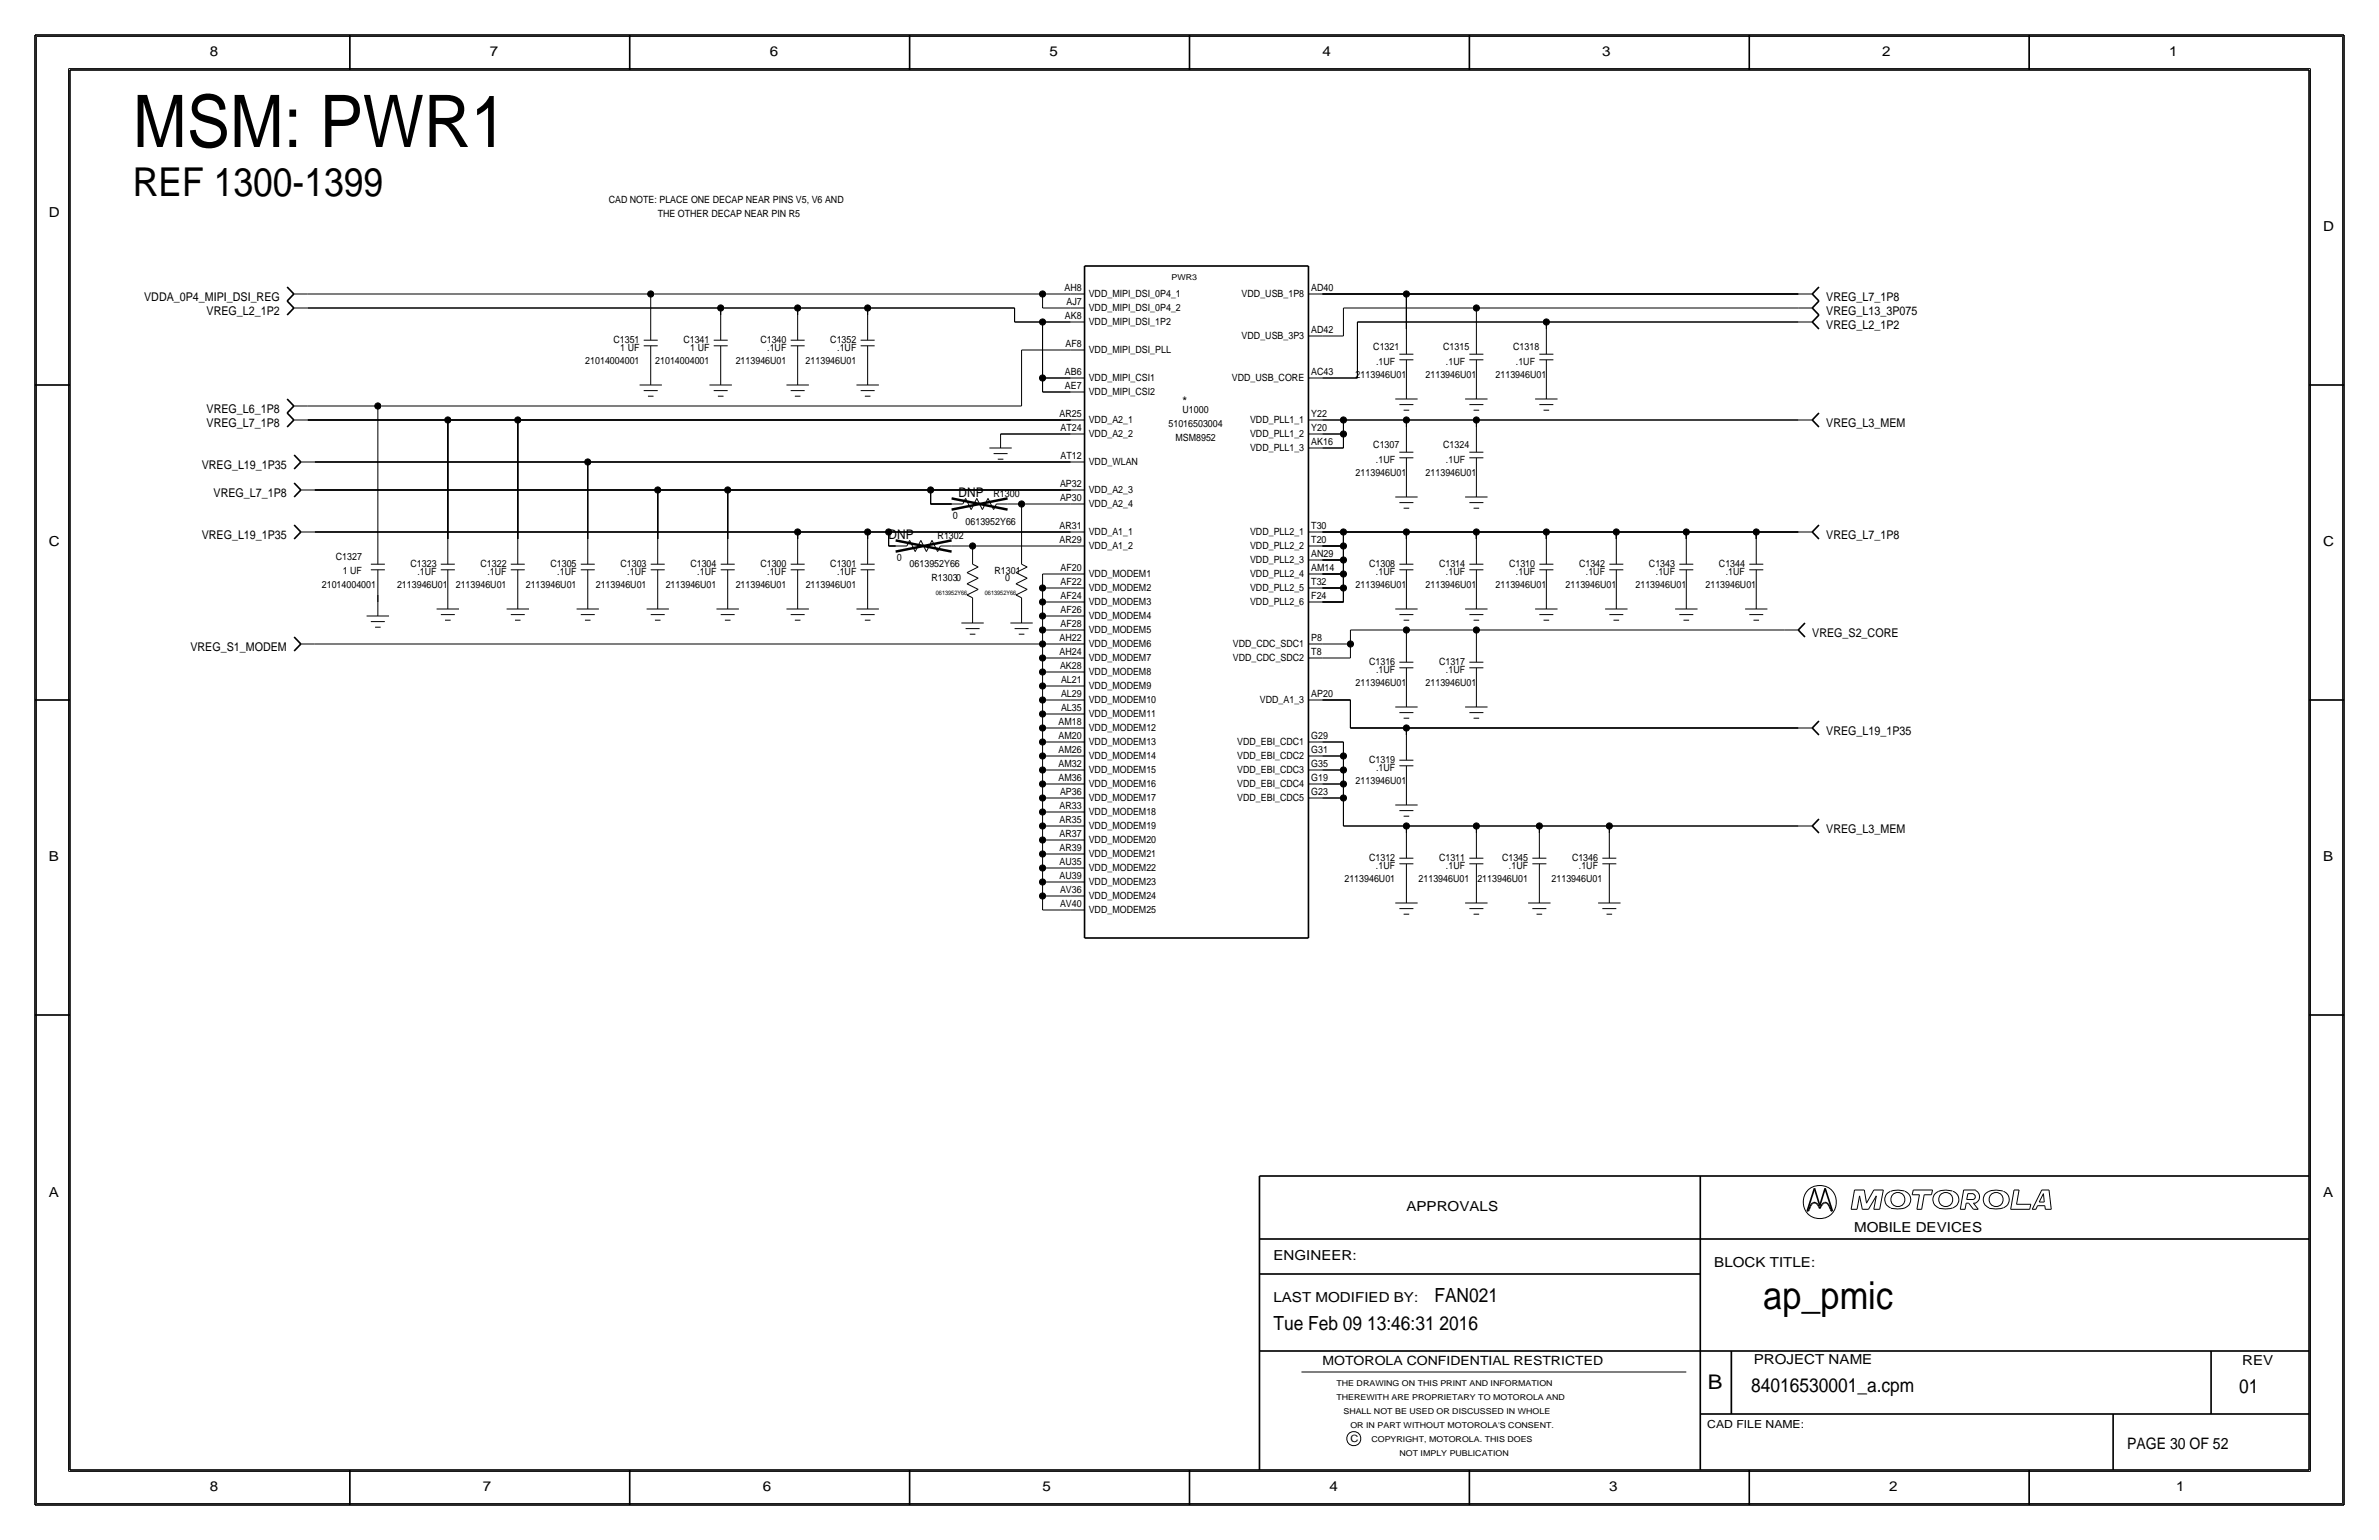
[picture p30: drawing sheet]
<svg xmlns="http://www.w3.org/2000/svg" width="432mm" height="279mm" viewBox="0 0 432 279" stroke-linecap="round" stroke-linejoin="round" font-family="sans-serif">
<defs><g id="words">
<text font-size="13.2" x="24.1" y="26.7">MSM: PWR1</text>
<text font-size="7.2" x="24.1" y="35.6">REF 1300-1399</text>
<text font-size="7" x="320" y="237.5">ap_pmic</text>
<text font-size="3.7" x="310" y="252.1">B</text>
<g font-size="3.5">
<text x="260.3" y="236.2">FAN021</text>
<text x="231.1" y="241.3">Tue Feb 09 13:46:31 2016</text>
<text x="317.9" y="252.6">84016530001_a.cpm</text>
<text x="406.4" y="252.7">01</text>
</g>
<text font-size="2.9" x="386.1" y="262.9">PAGE 30 OF 52</text>
<g font-size="2.5">
<text x="38.1" y="10.2">8</text>
<text x="88.9" y="10.2">7</text>
<text x="139.7" y="10.2">6</text>
<text x="190.5" y="10.2">5</text>
<text x="240" y="10.2">4</text>
<text x="290.8" y="10.2">3</text>
<text x="341.6" y="10.2">2</text>
<text x="393.7" y="10.2">1</text>
<text x="8.9" y="39.4">D</text>
<text x="421.6" y="41.9">D</text>
<text x="8.9" y="99.1">C</text>
<text x="421.6" y="99.1">C</text>
<text x="8.9" y="156.2">B</text>
<text x="421.6" y="156.2">B</text>
<text x="8.9" y="217.2">A</text>
<text x="255.3" y="219.7">APPROVALS</text>
<text x="421.6" y="217.2">A</text>
<text x="336.5" y="223.5">MOBILE DEVICES</text>
<text x="231.1" y="228.6">ENGINEER:</text>
<text x="311.1" y="229.9">BLOCK TITLE:</text>
<text x="231.1" y="236.2">LAST MODIFIED BY:</text>
<text x="318.3" y="247.5">PROJECT NAME</text>
<text x="407" y="247.6">REV</text>
<text x="38.1" y="270.5">8</text>
<text x="87.6" y="270.5">7</text>
<text x="138.4" y="270.5">6</text>
<text x="189.2" y="270.5">5</text>
<text x="241.3" y="270.5">4</text>
<text x="292.1" y="270.5">3</text>
<text x="342.9" y="270.5">2</text>
<text x="395" y="270.5">1</text>
</g>
<g font-size="2.4">
<text x="214.6" y="73.7">*</text>
<text x="174" y="90.2">DNP</text>
<text x="161.3" y="97.8">DNP</text>
</g>
<text font-size="2.3" x="240" y="247.6">MOTOROLA CONFIDENTIAL RESTRICTED</text>
<g font-size="2.2">
<text x="26.2" y="54.6">VDDA_0P4_MIPI_DSI_REG</text>
<text x="37.5" y="57.1">VREG_L2_1P2</text>
<text x="331.5" y="59.7">VREG_L2_1P2</text>
<text x="331.5" y="57.1">VREG_L13_3P075</text>
<text x="331.5" y="54.6">VREG_L7_1P8</text>
<text x="37.5" y="74.9">VREG_L6_1P8</text>
<text x="37.5" y="77.5">VREG_L7_1P8</text>
<text x="331.5" y="77.5">VREG_L3_MEM</text>
<text x="36.6" y="85.1">VREG_L19_1P35</text>
<text x="38.8" y="90.2">VREG_L7_1P8</text>
<text x="36.6" y="97.8">VREG_L19_1P35</text>
<text x="331.5" y="97.8">VREG_L7_1P8</text>
<text x="34.6" y="118.1">VREG_S1_MODEM</text>
<text x="328.9" y="115.6">VREG_S2_CORE</text>
<text x="331.5" y="133.3">VREG_L19_1P35</text>
<text x="331.5" y="151.1">VREG_L3_MEM</text>
</g>
<text font-size="2" x="309.9" y="259.1">CAD FILE NAME:</text>
<g font-size="1.8">
<text x="110.5" y="36.8">CAD NOTE: PLACE ONE DECAP NEAR PINS V5, V6 AND</text>
<text x="119.4" y="39.4">THE OTHER DECAP NEAR PIN R5</text>
<text x="193.2" y="52.8">AH8</text>
<text x="197.6" y="54">VDD_MIPI_DSI_0P4_1</text>
<text x="225.4" y="54">VDD_USB_1P8</text>
<text x="238" y="52.8">AD40</text>
<text x="193.3" y="57.9">AK8</text>
<text x="193.6" y="55.4">AJ7</text>
<text x="197.6" y="59">VDD_MIPI_DSI_1P2</text>
<text x="197.6" y="56.5">VDD_MIPI_DSI_0P4_2</text>
<text x="111.3" y="62.2">C1351</text>
<text x="112.6" y="63.8">1 UF</text>
<text x="124" y="62.2">C1341</text>
<text x="125.3" y="63.8">1 UF</text>
<text x="138" y="62.2">C1340</text>
<text x="139.3" y="63.8">.1UF</text>
<text x="150.7" y="62.2">C1352</text>
<text x="152" y="63.8">.1UF</text>
<text x="193.4" y="63">AF8</text>
<text x="197.6" y="64.1">VDD_MIPI_DSI_PLL</text>
<text x="225.4" y="61.6">VDD_USB_3P3</text>
<text x="238" y="60.5">AD42</text>
<text x="249.3" y="63.5">C1321</text>
<text x="262" y="63.5">C1315</text>
<text x="274.7" y="63.5">C1318</text>
<text x="106.2" y="66">21014004001</text>
<text x="118.9" y="66">21014004001</text>
<text x="133.5" y="66">2113946U01</text>
<text x="146.2" y="66">2113946U01</text>
<text x="193.3" y="70.6">AE7</text>
<text x="193.3" y="68.1">AB6</text>
<text x="197.6" y="71.7">VDD_MIPI_CSI2</text>
<text x="197.6" y="69.2">VDD_MIPI_CSI1</text>
<text x="223.6" y="69.2">VDD_USB_CORE</text>
<text x="238" y="68.1">AC43</text>
<text x="246.1" y="68.6">2113946U01</text>
<text x="249.8" y="66.3">.1UF</text>
<text x="258.8" y="68.6">2113946U01</text>
<text x="262.5" y="66.3">.1UF</text>
<text x="271.5" y="68.6">2113946U01</text>
<text x="275.1" y="66.3">.1UF</text>
<text x="192.3" y="75.7">AR25</text>
<text x="197.6" y="76.8">VDD_A2_1</text>
<text x="212.1" y="77.5">51016503004</text>
<text x="214.6" y="74.9">U1000</text>
<text x="226.9" y="76.8">VDD_PLL1_1</text>
<text x="238" y="75.7">Y22</text>
<text x="192.5" y="83.3">AT12</text>
<text x="192.5" y="78.2">AT24</text>
<text x="197.6" y="79.3">VDD_A2_2</text>
<text x="213.4" y="80">MSM8952</text>
<text x="226.9" y="79.3">VDD_PLL1_2</text>
<text x="226.9" y="81.9">VDD_PLL1_3</text>
<text x="238" y="80.8">AK16</text>
<text x="238" y="78.2">Y20</text>
<text x="249.3" y="81.3">C1307</text>
<text x="262" y="81.3">C1324</text>
<text x="192.4" y="88.4">AP32</text>
<text x="197.6" y="89.5">VDD_A2_3</text>
<text x="197.6" y="84.4">VDD_WLAN</text>
<text x="246.1" y="86.4">2113946U01</text>
<text x="249.7" y="84.1">.1UF</text>
<text x="258.8" y="86.4">2113946U01</text>
<text x="262.4" y="84.1">.1UF</text>
<text x="173.8" y="93" transform="rotate(-180 173.8 93)">0</text>
<text x="175.3" y="95.2">0613952Y66</text>
<text x="180.3" y="90.2">R1300</text>
<text x="192.3" y="96">AR31</text>
<text x="192.4" y="90.9">AP30</text>
<text x="197.6" y="92.1">VDD_A2_4</text>
<text x="61" y="101.6">C1327</text>
<text x="163.7" y="100.6" transform="rotate(-180 163.7 100.6)">0</text>
<text x="170.2" y="97.8">R1302</text>
<text x="192.3" y="98.5">AR29</text>
<text x="197.6" y="97.1">VDD_A1_1</text>
<text x="197.6" y="99.7">VDD_A1_2</text>
<text x="226.9" y="97.1">VDD_PLL2_1</text>
<text x="226.9" y="99.7">VDD_PLL2_2</text>
<text x="238" y="101.1">AN29</text>
<text x="238" y="98.6">T20</text>
<text x="238" y="96">T30</text>
<text x="58.4" y="106.7">21014004001</text>
<text x="62.2" y="104.1">1 UF</text>
<text x="72.1" y="106.7">2113946U01</text>
<text x="74.5" y="102.9">C1323</text>
<text x="75.8" y="104.4">.1UF</text>
<text x="82.7" y="106.7">2113946U01</text>
<text x="87.2" y="102.9">C1322</text>
<text x="88.5" y="104.4">.1UF</text>
<text x="95.4" y="106.7">2113946U01</text>
<text x="99.9" y="102.9">C1305</text>
<text x="101.2" y="104.4">.1UF</text>
<text x="108.1" y="106.7">2113946U01</text>
<text x="112.6" y="102.9">C1303</text>
<text x="113.9" y="104.4">.1UF</text>
<text x="120.8" y="106.7">2113946U01</text>
<text x="125.3" y="102.9">C1304</text>
<text x="126.6" y="104.4">.1UF</text>
<text x="133.5" y="106.7">2113946U01</text>
<text x="138" y="102.9">C1300</text>
<text x="139.3" y="104.4">.1UF</text>
<text x="146.2" y="106.7">2113946U01</text>
<text x="150.7" y="102.9">C1301</text>
<text x="152" y="104.4">.1UF</text>
<text x="165.1" y="102.9">0613952Y66</text>
<text x="169.1" y="105.4">R13030</text>
<text x="180.5" y="104.1">R1301</text>
<text x="182.4" y="105.4">0</text>
<text x="192.5" y="106.2">AF22</text>
<text x="192.5" y="103.6">AF20</text>
<text x="197.6" y="107.3">VDD_MODEM2</text>
<text x="197.6" y="104.8">VDD_MODEM1</text>
<text x="226.9" y="107.3">VDD_PLL2_5</text>
<text x="226.9" y="104.8">VDD_PLL2_4</text>
<text x="226.9" y="102.2">VDD_PLL2_3</text>
<text x="238" y="106.2">T32</text>
<text x="238" y="103.6">AM14</text>
<text x="246.1" y="106.7">2113946U01</text>
<text x="248.5" y="102.9">C1308</text>
<text x="249.7" y="104.4">.1UF</text>
<text x="258.8" y="106.7">2113946U01</text>
<text x="261.2" y="102.9">C1314</text>
<text x="262.4" y="104.4">.1UF</text>
<text x="271.5" y="106.7">2113946U01</text>
<text x="273.9" y="102.9">C1310</text>
<text x="275.2" y="104.4">.1UF</text>
<text x="284.2" y="106.7">2113946U01</text>
<text x="286.6" y="102.9">C1342</text>
<text x="287.9" y="104.4">.1UF</text>
<text x="296.9" y="106.7">2113946U01</text>
<text x="299.3" y="102.9">C1343</text>
<text x="300.6" y="104.4">.1UF</text>
<text x="309.6" y="106.7">2113946U01</text>
<text x="312" y="102.9">C1344</text>
<text x="313.2" y="104.4">.1UF</text>
<text x="192.5" y="113.8">AF28</text>
<text x="192.5" y="111.2">AF26</text>
<text x="192.5" y="108.7">AF24</text>
<text x="197.6" y="109.8">VDD_MODEM3</text>
<text x="197.6" y="112.4">VDD_MODEM4</text>
<text x="226.9" y="109.8">VDD_PLL2_6</text>
<text x="238" y="108.7">F24</text>
<text x="192.3" y="118.9">AH24</text>
<text x="192.3" y="116.3">AH22</text>
<text x="197.6" y="114.9">VDD_MODEM5</text>
<text x="197.6" y="117.4">VDD_MODEM6</text>
<text x="197.6" y="120">VDD_MODEM7</text>
<text x="223.8" y="117.5">VDD_CDC_SDC1</text>
<text x="223.8" y="120">VDD_CDC_SDC2</text>
<text x="238" y="118.8">T8</text>
<text x="238" y="116.3">P8</text>
<text x="192.4" y="121.4">AK28</text>
<text x="192.6" y="123.9">AL21</text>
<text x="197.6" y="125.1">VDD_MODEM9</text>
<text x="197.6" y="122.5">VDD_MODEM8</text>
<text x="246.1" y="124.5">2113946U01</text>
<text x="248.5" y="120.7">C1316</text>
<text x="249.8" y="122.2">.1UF</text>
<text x="258.8" y="124.5">2113946U01</text>
<text x="261.2" y="120.7">C1317</text>
<text x="262.5" y="122.2">.1UF</text>
<text x="192.1" y="131.6">AM18</text>
<text x="192.6" y="129">AL35</text>
<text x="192.6" y="126.5">AL29</text>
<text x="197.6" y="127.6">VDD_MODEM10</text>
<text x="197.6" y="130.1">VDD_MODEM11</text>
<text x="228.7" y="127.6">VDD_A1_3</text>
<text x="238" y="126.5">AP20</text>
<text x="192.1" y="136.6">AM26</text>
<text x="192.1" y="134.1">AM20</text>
<text x="197.6" y="132.7">VDD_MODEM12</text>
<text x="197.6" y="135.2">VDD_MODEM13</text>
<text x="197.6" y="137.8">VDD_MODEM14</text>
<text x="224.6" y="135.2">VDD_EBI_CDC1</text>
<text x="224.6" y="137.8">VDD_EBI_CDC2</text>
<text x="238" y="136.6">G31</text>
<text x="238" y="134.1">G29</text>
<text x="192.1" y="141.7">AM36</text>
<text x="192.1" y="139.2">AM32</text>
<text x="197.6" y="140.3">VDD_MODEM15</text>
<text x="197.6" y="142.9">VDD_MODEM16</text>
<text x="224.6" y="140.3">VDD_EBI_CDC3</text>
<text x="224.6" y="142.9">VDD_EBI_CDC4</text>
<text x="238" y="141.7">G19</text>
<text x="238" y="139.2">G35</text>
<text x="246.1" y="142.2">2113946U01</text>
<text x="248.5" y="138.4">C1319</text>
<text x="249.8" y="140">.1UF</text>
<text x="192.3" y="149.3">AR35</text>
<text x="192.3" y="146.8">AR33</text>
<text x="192.4" y="144.3">AP36</text>
<text x="197.6" y="147.9">VDD_MODEM18</text>
<text x="197.6" y="145.4">VDD_MODEM17</text>
<text x="224.6" y="145.4">VDD_EBI_CDC5</text>
<text x="238" y="144.3">G23</text>
<text x="192.3" y="154.4">AR39</text>
<text x="192.3" y="151.9">AR37</text>
<text x="197.6" y="155.5">VDD_MODEM21</text>
<text x="197.6" y="150.5">VDD_MODEM19</text>
<text x="197.6" y="153">VDD_MODEM20</text>
<text x="192.3" y="159.5">AU39</text>
<text x="192.3" y="157">AU35</text>
<text x="197.6" y="158.1">VDD_MODEM22</text>
<text x="197.6" y="160.6">VDD_MODEM23</text>
<text x="244" y="160">2113946U01</text>
<text x="248.5" y="156.2">C1312</text>
<text x="249.8" y="157.7">.1UF</text>
<text x="257.5" y="160">2113946U01</text>
<text x="261.2" y="156.2">C1311</text>
<text x="262.5" y="157.7">.1UF</text>
<text x="268.2" y="160">2113946U01</text>
<text x="272.6" y="156.2">C1345</text>
<text x="273.9" y="157.7">.1UF</text>
<text x="281.6" y="160">2113946U01</text>
<text x="285.3" y="156.2">C1346</text>
<text x="286.6" y="157.7">.1UF</text>
<text x="192.4" y="164.6">AV40</text>
<text x="192.4" y="162">AV36</text>
<text x="197.6" y="165.7">VDD_MODEM25</text>
<text x="197.6" y="163.2">VDD_MODEM24</text>
<text x="245.1" y="261.6">C</text>
</g>
<g font-size="1.5">
<text x="212.6" y="50.8">PWR3</text>
<text x="242.6" y="251.5">THE DRAWING ON THIS PRINT AND INFORMATION</text>
<text x="242.6" y="254">THEREWITH ARE PROPRIETARY TO MOTOROLA AND</text>
<text x="243.8" y="256.5">SHALL NOT BE USED OR DISCUSSED IN WHOLE</text>
<text x="245.1" y="259.1">OR IN PART WITHOUT MOTOROLA'S CONSENT.</text>
<text x="248.9" y="261.6">COPYRIGHT, MOTOROLA. THIS DOES</text>
<text x="254" y="264.2">NOT IMPLY PUBLICATION</text>
</g>
<g font-size="1.1">
<text x="169.9" y="107.9">0613952Y66</text>
<text x="178.8" y="107.9">0613952Y66</text>
</g>
</g></defs>
<!-- layer: Nets -->
<g fill="none" stroke="#000" stroke-width=".18">
<path d="M55.9 53.3h62.2zM55.9 55.9h74.9zM118.1 53.3v3.9zM118.1 53.3h71.1zM130.8 55.9h14zM130.8 55.9v1.3zM144.8 55.9v1.3zM144.8 55.9h12.7zM157.5 55.9v1.3zM157.5 55.9h26.6zM184.1 58.4h5.1zM184.1 55.9v2.5z"/>
<path d="M189.2 55.9h5.1zM189.2 58.4h5.1zM189.2 53.3v2.6zM189.2 53.3h5.1zM189.2 58.4v10.2zM240 53.3h15.3zM243.8 55.9h24.2zM243.8 55.9v5.1zM246.4 58.4h34.3zM246.4 58.4v10.2zM255.3 53.3v6.4zM255.3 53.3h71.1z"/>
<path d="M268 55.9v3.8zM268 55.9h58.4zM280.7 58.4v1.3zM280.7 58.4h45.7zM55.9 73.7h12.7zM55.9 76.2h25.4zM68.6 73.7h116.8zM68.6 73.7v24.1zM81.3 76.2h12.7zM81.3 76.2v21.6zM94 76.2v21.6zM94 76.2h100.3z"/>
<path d="M181.6 78.7h12.7zM185.4 63.5v10.2zM185.4 63.5h8.9zM189.2 71.1h5.1zM189.2 68.6v2.5zM189.2 68.6h5.1zM240 68.6h6.4zM240 61h3.8zM240 78.7h3.8zM240 76.2h3.8zM243.8 78.7v2.6zM243.8 76.2v2.5z"/>
<path d="M243.8 76.2h11.5zM255.3 76.2v1.3zM255.3 76.2h12.7zM268 76.2v1.3zM268 76.2h58.4zM57.1 96.5h87.7zM57.1 83.8h49.6zM57.1 88.9h62.3zM106.7 83.8v14zM106.7 83.8h87.6zM119.4 88.9h12.7zM119.4 88.9v8.9z"/>
<path d="M132.1 88.9v8.9zM132.1 88.9h36.8zM144.8 96.5v1.3zM144.8 96.5h12.7zM157.5 96.5h3.8zM157.5 96.5v1.3zM161.3 99.1h1.3zM161.3 96.5v2.6zM161.3 96.5h33zM168.9 91.4h3.8zM168.9 88.9v2.5zM168.9 88.9h25.4z"/>
<path d="M172.7 99.1h3.8zM176.5 99.1v1.2zM176.5 99.1h17.8zM182.9 91.4h2.5zM185.4 91.4v8.9zM185.4 91.4h8.9zM240 81.3h3.8zM240 99.1h3.8zM240 96.5h3.8zM243.8 96.5h11.5zM243.8 99.1v2.5zM243.8 96.5v2.6z"/>
<path d="M255.3 96.5v1.3zM255.3 96.5h12.7zM268 96.5v1.3zM268 96.5h12.7zM280.7 96.5v1.3zM280.7 96.5h12.7zM293.4 96.5v1.3zM293.4 96.5h12.7zM306.1 96.5v1.3zM306.1 96.5h12.7zM318.8 96.5v1.3zM318.8 96.5h7.6z"/>
<path d="M57.2 116.8h132zM68.6 107.9v1.3zM189.2 119.4h5.1zM189.2 116.8h5.1zM189.2 114.3h5.1zM189.2 111.8h5.1zM189.2 106.7h5.1zM189.2 119.4v2.5zM189.2 116.8v2.6zM189.2 114.3v2.5zM189.2 111.8v2.5zM189.2 109.2v2.6z"/>
<path d="M189.2 109.2h5.1zM189.2 106.7v2.5zM189.2 104.1v2.6zM189.2 104.1h5.1zM240 106.7h3.8zM240 109.2h3.8zM240 104.1h3.8zM240 101.6h3.8zM240 119.4h5.1zM240 116.8h5.1zM243.8 106.7v2.5zM243.8 104.1v2.6z"/>
<path d="M243.8 101.6v2.5zM245.1 116.8v2.6zM245.1 114.3v2.5zM245.1 114.3h10.2zM255.3 114.3v1.3zM255.3 114.3h12.7zM268 114.3v1.3zM268 114.3h55.8zM189.2 139.7h5.1zM189.2 137.2h5.1zM189.2 134.6h5.1zM189.2 132.1h5.1z"/>
<path d="M189.2 129.5h5.1zM189.2 127h5.1zM189.2 124.5h5.1zM189.2 121.9h5.1zM189.2 139.7v2.5zM189.2 137.2v2.5zM189.2 134.6v2.6zM189.2 132.1v2.5zM189.2 129.5v2.6zM189.2 127v2.5zM189.2 124.5v2.5zM189.2 121.9v2.6z"/>
<path d="M240 127h5.1zM240 134.6h3.8zM240 137.2h3.8zM240 139.7h3.8zM243.8 134.6v2.6zM243.8 137.2v2.5zM243.8 139.7v2.5zM245.1 132.1h10.2zM245.1 127v5.1zM255.3 132.1v1.2zM255.3 132.1h71.1zM189.2 157.5h5.1z"/>
<path d="M189.2 154.9h5.1zM189.2 152.4h5.1zM189.2 149.9h5.1zM189.2 147.3h5.1zM189.2 144.8h5.1zM189.2 142.2h5.1zM189.2 157.5v2.5zM189.2 154.9v2.6zM189.2 152.4v2.5zM189.2 149.9v2.5zM189.2 147.3v2.6zM189.2 144.8v2.5z"/>
<path d="M189.2 142.2v2.6zM240 142.2h3.8zM240 144.8h3.8zM243.8 149.9h11.5zM243.8 142.2v2.6zM243.8 144.8v5.1zM255.3 149.9v1.2zM255.3 149.9h12.7zM268 149.9v1.2zM268 149.9h11.4zM279.4 149.9v1.2zM279.4 149.9h12.7z"/>
<path d="M292.1 149.9v1.2zM292.1 149.9h34.3zM189.2 162.6h5.1zM189.2 160h5.1zM189.2 165.1h5.1zM189.2 162.6v2.5zM189.2 160v2.6z"/>
</g>
<g fill="#000" stroke="#000" stroke-width=".18">
<circle cx="118.1" cy="53.3" r=".56"/>
<circle cx="130.8" cy="55.9" r=".56"/>
<circle cx="144.8" cy="55.9" r=".56"/>
<circle cx="157.5" cy="55.9" r=".56"/>
<circle cx="189.2" cy="53.3" r=".56"/>
<circle cx="189.2" cy="58.4" r=".56"/>
<circle cx="255.3" cy="53.3" r=".56"/>
<circle cx="268" cy="55.9" r=".56"/>
<circle cx="280.7" cy="58.4" r=".56"/>
<circle cx="68.6" cy="73.7" r=".56"/>
<circle cx="81.3" cy="76.2" r=".56"/>
<circle cx="94" cy="76.2" r=".56"/>
<circle cx="189.2" cy="68.6" r=".56"/>
<circle cx="243.8" cy="76.2" r=".56"/>
<circle cx="243.8" cy="78.7" r=".56"/>
<circle cx="255.3" cy="76.2" r=".56"/>
<circle cx="268" cy="76.2" r=".56"/>
<circle cx="106.7" cy="83.8" r=".56"/>
<circle cx="119.4" cy="88.9" r=".56"/>
<circle cx="132.1" cy="88.9" r=".56"/>
<circle cx="144.8" cy="96.5" r=".56"/>
<circle cx="157.5" cy="96.5" r=".56"/>
<circle cx="161.3" cy="96.5" r=".56"/>
<circle cx="168.9" cy="88.9" r=".56"/>
<circle cx="176.5" cy="99.1" r=".56"/>
<circle cx="185.4" cy="91.4" r=".56"/>
<circle cx="243.8" cy="99.1" r=".56"/>
<circle cx="243.8" cy="96.5" r=".56"/>
<circle cx="255.3" cy="96.5" r=".56"/>
<circle cx="268" cy="96.5" r=".56"/>
<circle cx="280.7" cy="96.5" r=".56"/>
<circle cx="293.4" cy="96.5" r=".56"/>
<circle cx="306.1" cy="96.5" r=".56"/>
<circle cx="318.8" cy="96.5" r=".56"/>
<circle cx="189.2" cy="109.2" r=".56"/>
<circle cx="189.2" cy="114.3" r=".56"/>
<circle cx="189.2" cy="111.8" r=".56"/>
<circle cx="189.2" cy="106.7" r=".56"/>
<circle cx="189.2" cy="116.8" r=".56"/>
<circle cx="189.2" cy="119.4" r=".56"/>
<circle cx="243.8" cy="104.1" r=".56"/>
<circle cx="243.8" cy="101.6" r=".56"/>
<circle cx="243.8" cy="106.7" r=".56"/>
<circle cx="245.1" cy="116.8" r=".56"/>
<circle cx="255.3" cy="114.3" r=".56"/>
<circle cx="268" cy="114.3" r=".56"/>
<circle cx="189.2" cy="124.5" r=".56"/>
<circle cx="189.2" cy="121.9" r=".56"/>
<circle cx="189.2" cy="137.2" r=".56"/>
<circle cx="189.2" cy="134.6" r=".56"/>
<circle cx="189.2" cy="132.1" r=".56"/>
<circle cx="189.2" cy="127" r=".56"/>
<circle cx="189.2" cy="139.7" r=".56"/>
<circle cx="189.2" cy="129.5" r=".56"/>
<circle cx="243.8" cy="139.7" r=".56"/>
<circle cx="243.8" cy="137.2" r=".56"/>
<circle cx="255.3" cy="132.1" r=".56"/>
<circle cx="189.2" cy="147.3" r=".56"/>
<circle cx="189.2" cy="144.8" r=".56"/>
<circle cx="189.2" cy="152.4" r=".56"/>
<circle cx="189.2" cy="149.9" r=".56"/>
<circle cx="189.2" cy="157.5" r=".56"/>
<circle cx="189.2" cy="154.9" r=".56"/>
<circle cx="189.2" cy="142.2" r=".56"/>
<circle cx="243.8" cy="144.8" r=".56"/>
<circle cx="243.8" cy="142.2" r=".56"/>
<circle cx="255.3" cy="149.9" r=".56"/>
<circle cx="268" cy="149.9" r=".56"/>
<circle cx="279.4" cy="149.9" r=".56"/>
<circle cx="292.1" cy="149.9" r=".56"/>
<circle cx="189.2" cy="160" r=".56"/>
<circle cx="189.2" cy="162.6" r=".56"/>
</g>
<!-- layer: Components -->
<g fill="none" stroke="#000" stroke-width=".18">
<path d="M53.3 53.3h2.6zM53.3 55.9h2.6zM118.1 57.2v4.5zM130.8 57.2v4.5zM144.8 57.2v4.5zM157.5 57.2v4.5zM194.3 58.4h2.5zM194.3 55.9h2.5zM194.3 53.3h2.5zM237.5 53.3h2.5zM255.3 59.7v4.6zM268 59.7v4.6z"/>
<path d="M280.7 59.7v4.6zM326.4 58.4h2.5zM326.4 55.9h2.5zM326.4 53.3h2.5zM53.3 76.2h2.6zM53.3 73.7h2.6zM116.1 69.8h4zM116.8 61.7h2.6zM116.8 70.9h2.6zM116.8 62.7h2.6zM117.6 71.9h1zM118.1 67.3v2.5z"/>
<path d="M118.1 62.7v4.6zM128.8 69.8h4zM129.5 61.7h2.6zM129.5 62.7h2.6zM129.5 70.9h2.6zM130.3 71.9h1zM130.8 62.7v4.6zM130.8 67.3v2.5zM142.7 69.8h4.1zM143.5 62.7h2.5zM143.5 70.9h2.5zM143.5 61.7h2.6z"/>
<path d="M144.3 71.9h1zM144.8 62.7v4.6zM144.8 67.3v2.5zM155.4 69.8h4.1zM156.2 70.9h2.5zM156.2 62.7h2.5zM156.2 61.7h2.6zM157 71.9h1zM157.5 67.3v2.5zM157.5 62.7v4.6zM181.6 78.7v2.6zM194.3 71.1h2.5z"/>
<path d="M194.3 78.7h2.5zM194.3 76.2h2.5zM194.3 68.6h2.5zM194.3 63.5h2.5zM237.5 76.2h2.5zM237.5 78.7h2.5zM237.5 61h2.5zM237.5 68.6h2.5zM253.2 72.4h4.1zM254 64.3h2.5zM254 73.4h2.5zM254 65.3h2.5z"/>
<path d="M254.8 74.4h1zM255.3 69.9v2.5zM255.3 65.3v4.5zM255.3 77.5v4.5zM265.9 72.4h4.1zM266.7 64.3h2.5zM266.7 65.3h2.5zM266.7 73.4h2.5zM267.5 74.4h1zM268 65.3v4.5zM268 69.9v2.5zM268 77.5v4.5z"/>
<path d="M278.6 72.4h4.1zM279.4 64.3h2.5zM279.4 73.4h2.5zM279.4 65.3h2.5zM280.2 74.4h1zM280.7 69.9v2.5zM280.7 65.3v4.5zM326.4 76.2h2.5zM54.6 96.5h2.5zM54.6 83.8h2.5zM54.6 88.9h2.5zM68.6 97.8v4.6z"/>
<path d="M81.3 97.8v4.6zM94 97.8v4.6zM106.7 97.8v4.6zM119.4 97.8v4.6zM132.1 97.8v4.6zM144.8 97.8v4.6zM157.5 97.8v4.6zM162.6 99.1h2zM165.1 98l-.5 1.1zM165.1 98l1 2.1zM167.1 98l-1 2.1zM167.1 98l1 2.1z"/>
<path d="M169.2 98l-1.1 2.1zM169.2 98l1 2.1zM170.7 99.1l-.5 1zM170.7 99.1h2zM172.7 91.4h2.1zM175.3 90.4l1 2.1zM175.3 90.4l-.5 1zM177.3 90.4l-1 2.1zM177.3 90.4l1 2.1zM179.3 90.4l-1 2.1zM179.3 90.4l1 2.1zM179.6 81.3h4z"/>
<path d="M180.3 82.3h2.6zM180.8 91.4l-.5 1.1zM180.8 91.4h2.1zM181.1 83.3h1zM194.3 99.1h2.5zM194.3 96.5h2.5zM194.3 91.4h2.5zM194.3 83.8h2.5zM194.3 88.9h2.5zM237.5 99.1h2.5zM237.5 96.5h2.5zM237.5 81.3h2.5z"/>
<path d="M253.2 90.2h4.1zM254 82h2.5zM254 91.2h2.5zM254 83.1h2.5zM254.8 92.2h1zM255.3 97.8v4.6zM255.3 87.6v2.6zM255.3 83.1v4.5zM265.9 90.2h4.1zM266.7 82h2.5zM266.7 91.2h2.5zM266.7 83.1h2.5z"/>
<path d="M267.5 92.2h1zM268 87.6v2.6zM268 83.1v4.5zM268 97.8v4.6zM280.7 97.8v4.6zM293.4 97.8v4.6zM306.1 97.8v4.6zM318.8 97.8v4.6zM326.4 96.5h2.5zM54.6 116.8h2.5zM66.5 111.8h4.1zM67.3 102.4h2.5z"/>
<path d="M67.3 112.8h2.5zM67.3 103.4h2.6zM68.1 113.8h1zM68.6 103.4v4.5zM68.6 109.2v2.6zM79.2 110.5h4.1zM80 103.4h2.5zM80 111.5h2.5zM80 102.4h2.6zM80.8 112.5h1zM81.3 103.4v4.5zM81.3 107.9v2.6z"/>
<path d="M91.9 110.5h4.1zM92.7 103.4h2.5zM92.7 111.5h2.5zM92.7 102.4h2.6zM93.5 112.5h1zM94 103.4v4.5zM94 107.9v2.6zM104.6 110.5h4.1zM105.4 103.4h2.5zM105.4 111.5h2.5zM105.4 102.4h2.6zM106.2 112.5h1z"/>
<path d="M106.7 103.4v4.5zM106.7 107.9v2.6zM117.3 110.5h4.1zM118.1 103.4h2.5zM118.1 111.5h2.5zM118.1 102.4h2.6zM118.9 112.5h1zM119.4 103.4v4.5zM119.4 107.9v2.6zM130 110.5h4.1zM130.8 103.4h2.5zM130.8 111.5h2.5z"/>
<path d="M130.8 102.4h2.6zM131.6 112.5h1zM132.1 103.4v4.5zM132.1 107.9v2.6zM142.7 110.5h4.1zM143.5 103.4h2.5zM143.5 111.5h2.5zM143.5 102.4h2.6zM144.3 112.5h1zM144.8 103.4v4.5zM144.8 107.9v2.6zM155.4 110.5h4.1z"/>
<path d="M156.2 103.4h2.5zM156.2 111.5h2.5zM156.2 102.4h2.6zM157 112.5h1zM157.5 103.4v4.5zM157.5 107.9v2.6zM174.5 113h4.1zM175.3 114h2.5zM175.5 107.9l2-1zM175.5 103.9l2 1zM175.5 107.9l1 .6zM175.5 105.9l2 1z"/>
<path d="M175.5 105.9l2-1zM175.5 103.9l2-1zM176 115.1h1zM176.5 110.5v2.5zM176.5 100.3v2.1zM176.5 108.5v2zM176.5 102.4l1 .5zM183.4 113h4.1zM184.2 114h2.5zM184.4 107.9l1 .6zM184.4 105.9l2 1zM184.4 105.9l2-1z"/>
<path d="M184.4 103.9l2-1zM184.4 107.9l2-1zM184.4 103.9l2 1zM184.9 115.1h1zM185.4 110.5v2.5zM185.4 100.3v2.1zM185.4 108.5v2zM185.4 102.4l1 .5zM194.3 119.4h2.5zM194.3 116.8h2.5zM194.3 114.3h2.5zM194.3 111.8h2.5z"/>
<path d="M194.3 109.2h2.5zM194.3 106.7h2.5zM194.3 104.1h2.5zM237.5 119.4h2.5zM237.5 116.8h2.5zM237.5 109.2h2.5zM237.5 106.7h2.5zM237.5 104.1h2.5zM237.5 101.6h2.5zM253.2 110.5h4.1zM254 102.4h2.5zM254 103.4h2.5z"/>
<path d="M254 111.5h2.5zM254.8 112.5h1zM255.3 115.6v4.5zM255.3 103.4v4.5zM255.3 107.9v2.6zM265.9 110.5h4.1zM266.7 102.4h2.5zM266.7 103.4h2.5zM266.7 111.5h2.5zM267.5 112.5h1zM268 103.4v4.5zM268 115.6v4.5z"/>
<path d="M268 107.9v2.6zM278.6 110.5h4.1zM279.4 102.4h2.5zM279.4 103.4h2.5zM279.4 111.5h2.5zM280.2 112.5h1zM280.7 103.4v4.5zM280.7 107.9v2.6zM291.3 110.5h4.1zM292.1 102.4h2.5zM292.1 111.5h2.5zM292.1 103.4h2.5z"/>
<path d="M292.9 112.5h1zM293.4 107.9v2.6zM293.4 103.4v4.5zM304 110.5h4.1zM304.8 102.4h2.5zM304.8 111.5h2.5zM304.8 103.4h2.5zM305.6 112.5h1zM306.1 107.9v2.6zM306.1 103.4v4.5zM316.7 110.5h4.1zM317.5 102.4h2.5z"/>
<path d="M317.5 111.5h2.5zM317.5 103.4h2.5zM318.3 112.5h1zM318.8 107.9v2.6zM318.8 103.4v4.5zM323.8 114.3h2.6zM194.3 139.7h2.5zM194.3 137.2h2.5zM194.3 134.6h2.5zM194.3 132.1h2.5zM194.3 129.5h2.5zM194.3 124.5h2.5z"/>
<path d="M194.3 127h2.5zM194.3 121.9h2.5zM237.5 137.2h2.5zM237.5 139.7h2.5zM237.5 134.6h2.5zM237.5 127h2.5zM253.2 128.3h4.1zM254 120.1h2.5zM254 137.9h2.5zM254 121.2h2.5zM254 129.3h2.5zM254 138.9h2.5z"/>
<path d="M254.8 130.3h1zM255.3 121.2v4.5zM255.3 125.7v2.6zM255.3 138.9v4.6zM255.3 133.3v4.6zM265.9 128.3h4.1zM266.7 120.1h2.5zM266.7 129.3h2.5zM266.7 121.2h2.5zM267.5 130.3h1zM268 125.7v2.6zM268 121.2v4.5z"/>
<path d="M326.4 132.1h2.5zM194.3 157.5h2.5zM194.3 154.9h2.5zM194.3 149.9h2.5zM194.3 152.4h2.5zM194.3 147.3h2.5zM194.3 144.8h2.5zM194.3 142.2h2.5zM237.5 144.8h2.5zM237.5 142.2h2.5zM253.2 146h4.1zM254 155.7h2.5z"/>
<path d="M254 147.1h2.5zM254 156.7h2.5zM254.8 148.1h1zM255.3 143.5v2.5zM255.3 156.7v4.6zM255.3 151.1v4.6zM266.7 155.7h2.5zM266.7 156.7h2.5zM268 156.7v4.6zM268 151.1v4.6zM278.1 156.7h2.6zM278.1 155.7h2.6z"/>
<path d="M279.4 156.7v4.6zM279.4 151.1v4.6zM290.8 156.7h2.6zM290.8 155.7h2.6zM292.1 156.7v4.6zM292.1 151.1v4.6zM326.4 149.9h2.5zM194.3 165.1h2.5zM194.3 162.6h2.5zM194.3 160h2.5zM253.2 163.8h4.1zM254 164.8h2.5z"/>
<path d="M254.8 165.9h1zM255.3 161.3v2.5zM265.9 163.8h4.1zM266.7 164.8h2.5zM267.5 165.9h1zM268 161.3v2.5zM277.4 163.8h4zM278.1 164.8h2.6zM278.9 165.9h1zM279.4 161.3v2.5zM290.1 163.8h4zM290.8 164.8h2.6z"/>
<path d="M291.6 165.9h1zM292.1 161.3v2.5z"/>
</g>
<path d="M162.6 98l10.1 2.1zM172.7 92.5l10.2-2.1zM172.7 90.4l10.2 2.1zM162.6 100.1l10.1-2.1z" fill="none" stroke="#000" stroke-width=".45"/>
<g fill="none" stroke="#000" stroke-width=".3">
<path d="M52.1 52.1l1.2 1.2zM52.1 54.6l1.2 1.3zM53.3 53.3l-1.2 1.3zM53.3 55.9l-1.2 1.3zM196.8 48.3v121.9zM196.8 48.3h40.7zM237.5 48.3v121.9zM328.9 58.4l1.2 1.3zM328.9 55.9l1.2 1.3zM328.9 53.3l1.2 1.3zM330.1 57.2l-1.2 1.2zM330.1 54.6l-1.2 1.3z"/>
<path d="M330.1 52.1l-1.2 1.2zM52.1 74.9l1.2 1.3zM52.1 72.4l1.2 1.3zM53.3 76.2l-1.2 1.3zM53.3 73.7l-1.2 1.2zM328.9 76.2l1.2 1.3zM330.1 74.9l-1.2 1.3zM53.4 95.2l1.2 1.3zM53.4 82.5l1.2 1.3zM53.4 87.6l1.2 1.3zM54.6 96.5l-1.2 1.3zM54.6 83.8l-1.2 1.3z"/>
<path d="M54.6 88.9l-1.2 1.3zM328.9 96.5l1.2 1.3zM330.1 95.2l-1.2 1.3zM53.4 115.6l1.2 1.2zM54.6 116.8l-1.2 1.3zM326.4 114.3l1.2 1.3zM327.6 113l-1.2 1.3zM328.9 132.1l1.2 1.2zM330.1 130.8l-1.2 1.3zM328.9 149.9l1.2 1.2zM330.1 148.6l-1.2 1.3zM196.8 170.2h40.7z"/>
</g>
<!-- layer: Page Border and Title Block -->
<g fill="none" stroke="#000" stroke-width=".3">
<path d="M6.3 6.4v266.7zM6.4 6.4h419zM12.7 12.7h406.4zM12.7 12.7v254zM63.5 6.4v6.3zM114.3 6.4v6.3zM165.1 6.4v6.3zM215.9 6.3v6.4zM266.7 6.4v6.3zM317.5 6.4v6.3zM368.3 6.4v6.3zM419.1 12.7v254z"/>
<path d="M425.4 6.4v266.7zM6.3 69.8h6.4zM419.1 69.8h6.3zM6.3 127h6.4zM419.1 127h6.3zM6.3 184.1h6.4zM419.1 184.1h6.3zM228.6 213.4v53.3zM228.6 213.4h190.5zM308.6 213.4v53.3zM328 219.7h.2zM328.4 219.4l-.2 .3z"/>
<path d="M328.6 218.8l-.2 .6zM328.8 218.5l-.2 .3zM329 218.3l.2-.1zM329 218.3l-.2 .2zM329.2 218.2h.2zM329.3 215.6l-1.3 4.1zM329.3 215.6l1 3.1zM329.4 218.2l.2 .1zM329.6 218.3l.3 .2zM329.9 218.5l.2 .3zM330.1 218.8l.2 .5zM330.5 218.8l-.2 .5z"/>
<path d="M330.8 218.5l-.3 .3zM331 218.3l-.2 .2zM331 218.3l.2-.1zM331.2 218.2h.2zM331.3 215.6l1.3 4.1zM331.3 215.6l-1 3.1zM331.4 218.2l.2 .1zM331.6 218.3l.2 .2zM331.8 218.5l.2 .3zM332 218.8l.3 .6zM332.3 219.4l.1 .3zM332.4 219.7h.2z"/>
<path d="M228.6 231.1h80zM228.6 224.8h190.5zM228.6 245.1h190.5zM308.6 256.5h110.5zM314.2 245.1v11.4zM383.5 256.5v10.2zM401.3 245.1v11.4zM6.4 273h419zM12.7 266.7h406.4zM63.5 266.7v6.4zM114.3 266.7v6.4zM165.1 266.7v6.4z"/>
<path d="M215.9 266.7v6.3zM266.7 266.7v6.4zM317.5 266.7v6.4zM368.3 266.7v6.4z"/>
</g>
<g fill="none" stroke="#000" stroke-width=".18">
<path d="M6.6 6.6h418.6zM6.6 6.6v266.2zM12.4 12.4v254.6zM12.4 12.4h407zM419.4 12.4v254.6zM425.2 6.6v266.2zM336 219.4h1.1zM336.6 215.9h1.8zM336.6 215.9l-.6 3.5zM337.5 217l-.4 2.4zM337.5 217l.5 2.4zM338 219.4h1.1z"/>
<path d="M338.4 215.9l.4 2.4zM340.1 219.4h1.1zM340.1 215.9h1.7zM340.1 215.9l-1.3 2.4zM340.6 217l-1.5 2.4zM340.6 217l-.5 2.4zM341.8 215.9l-.6 3.5zM343.1 216.2a1.6 1.6 0 0 0-1 1.5 1.6 1.6 0 0 0 1.1 1.5M345.7 216.1h-.2a4 4 0 0 0-2.3 .1M345.7 216.2a1.59 1.59 0 0 1 1.1 1.5 1.59 1.59 0 0 1-1.1 1.5 5.1 5.1 0 0 1-2.5 0M347.1 216.8h1.3zM347.3 215.9l-.2 .9z"/>
<path d="M347.3 215.9h3.5zM347.9 219.4h.9zM348.4 216.8l-.5 2.6zM349.2 216.8l-.4 2.6zM349.2 216.8h1.4zM350.8 215.9l-.2 .9zM354.4 216.1a3.1 3.1 0 0 0-3.3 .7 1.62 1.62 0 0 0 .8 2.4M354.4 219.2a5.1 5.1 0 0 1-2.5 0M354.5 216.2a1.59 1.59 0 0 1 1 1.5 1.59 1.59 0 0 1-1 1.5M355.8 219.4h.9zM356.4 215.9l-.6 3.5zM356.4 215.9h2.2z"/>
<path d="M356.9 218.3l-.2 1.1zM356.9 218.3h.4zM357 217.6h1.2zM357.2 216.6l-.2 1zM357.2 216.6h1zM357.3 218.3l.9 1.1zM358.1 216.7a.5 .5 0 0 1 .4 .4 .5 .5 0 0 1-.4 .5M358.2 219.4h.9zM358.2 218.3l.9 1.1zM358.2 218.3h.4zM358.5 216a1.24 1.24 0 0 1 .8 1.1 1.24 1.24 0 0 1-.8 1.2M363.5 216.1a3.1 3.1 0 0 0-3.3 .7 1.62 1.62 0 0 0 .8 2.4"/>
<path d="M363.6 219.2a5.1 5.1 0 0 1-2.6 0M363.6 216.2a1.59 1.59 0 0 1 1.1 1.5 1.59 1.59 0 0 1-1.1 1.5M364.9 219.4h3.5zM365.6 215.9l-.7 3.5zM365.6 215.9h.9zM366 218.5h2.6zM366.5 215.9l-.5 2.6zM368.6 218.5l-.2 .9zM368.9 219.4h.6zM369.8 218.7h1.3zM369.8 218.7l-.3 .7zM370.1 218.1h.9z"/>
<path d="M370.6 215.9l-1.7 3.5zM370.6 215.9h1.3zM370.9 216.6l-.8 1.5zM370.9 216.6l.1 1.5zM371.1 218.7l.1 .7zM371.2 219.4h1.1zM371.9 215.9l.4 3.5zM236.2 248.9h69.9zM6.6 272.8h418.6zM12.4 267h407z"/>
<circle cx="330.3" cy="218.1" r="3"/>
<circle cx="344.5" cy="217.6" r="1.28"/>
<circle cx="353.2" cy="217.6" r="1.28"/>
<circle cx="362.3" cy="217.6" r="1.28"/>
<circle cx="245.7" cy="261" r="1.28"/>
</g>
<use href="#words"/>
</svg>
